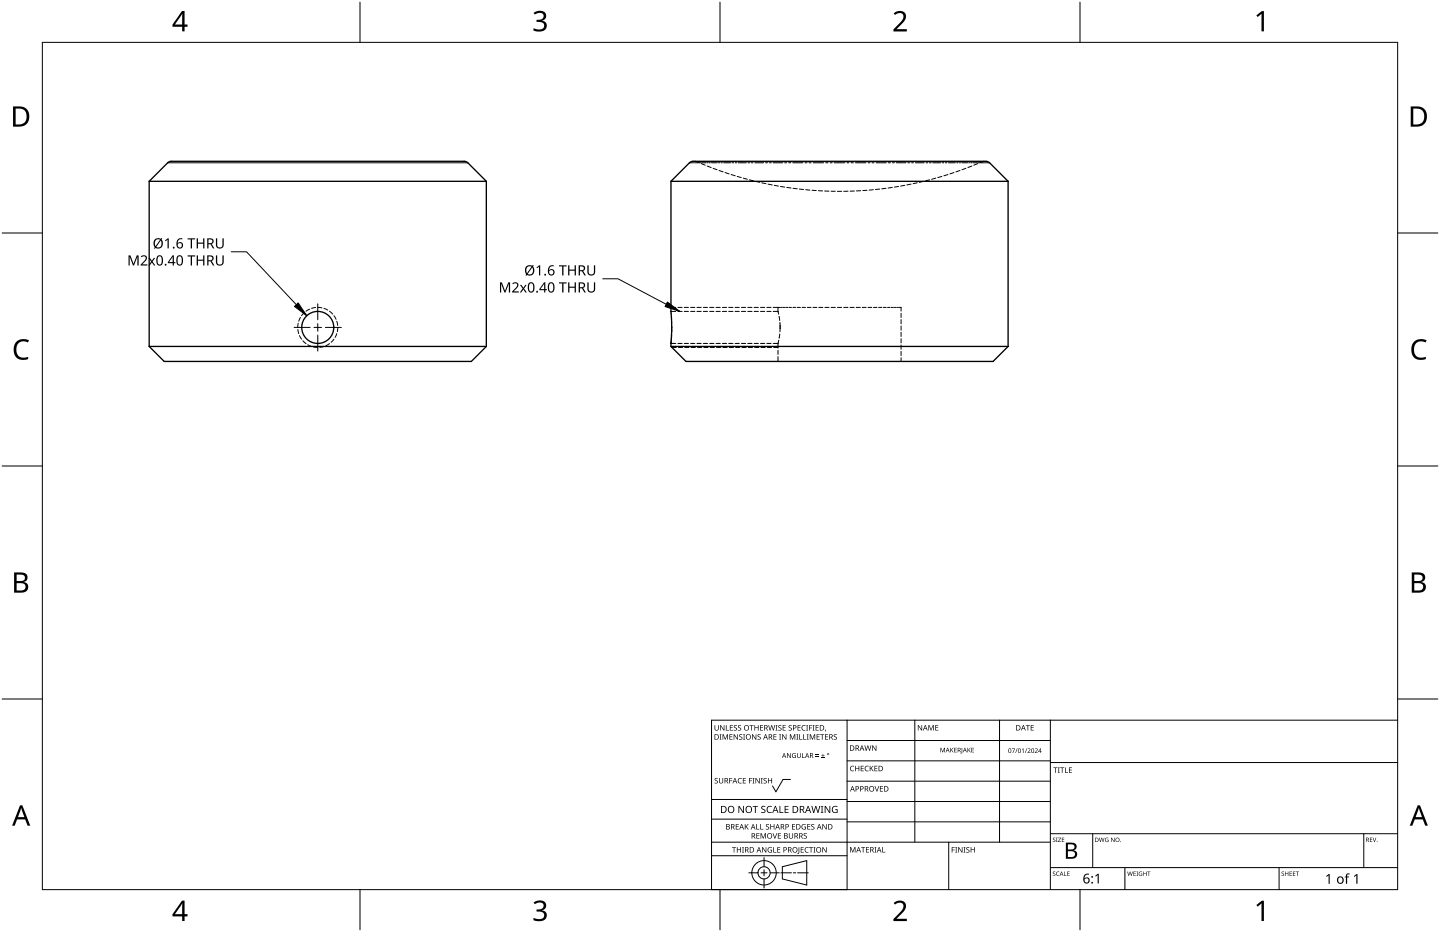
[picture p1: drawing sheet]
<svg xmlns="http://www.w3.org/2000/svg" width="432mm" height="279mm" viewBox="0 0 432 279" stroke-linecap="round" stroke-linejoin="round" font-family="sans-serif">
<g fill="none" stroke="#000" stroke-width=".4">
<path d="M44.7 54.4l5.6-5.6 1.1-.4h87.8l1.1 .4 5.5 5.6M44.7 54.4v49.5M44.7 54.4h101.1M145.8 54.4v49.5M201.2 54.4l5.6-5.6 1-.4h87.9l1 .4 5.6 5.6M201.2 54.4h101.1M201.2 54.4v39M302.3 54.4v49.5M201.2 93.4l.2 7.3M44.7 103.9l4.5 4.5h92.1l4.5-4.5M44.7 103.9h101.1M201.2 103h.1"/>
<path d="M201.2 103.9l4.5 4.5h92.1l4.5-4.5M201.2 103.9h101.1M201.2 103v.9M201.4 100.7l-.2 2.3M201.4 100.7h.1"/>
<circle cx="95.3" cy="98.2" r="4.8"/>
</g>
<g fill="none" stroke="#000" stroke-width=".3">
<path d="M50.3 48.8h90M206.8 48.8h.8M207.7 48.8h.2M208 48.8h.2M208.3 48.8h1M209.5 48.8h.2M209.9 48.8h.3M210.4 48.8h1.4M212.1 48.8h.3M212.7 48.8h.3M213.3 48.8h1.8M215.4 48.8h.4"/>
<path d="M216.2 48.8h.4M217 48.8h2.1M219.5 48.8h.5M220.4 48.8h.5M221.4 48.8h2.4M224.3 48.8h.5M225.3 48.8h.5M226.3 48.8h2.7M229.6 48.8h.5M230.7 48.8h.6M231.8 48.8h2.9M235.3 48.8h.6"/>
<path d="M236.5 48.8h.6M237.7 48.8h3M241.4 48.8h.6M242.6 48.8h.6M243.8 48.8h3.2M247.6 48.8h.7M248.9 48.8h.6M250.2 48.8h3.1M254 48.8h.6M255.2 48.8h.7M256.5 48.8h3.1M260.3 48.8h.6"/>
<path d="M261.5 48.8h.6M262.7 48.8h3.1M266.4 48.8h.6M267.6 48.8h.6M268.8 48.8h2.9M272.2 48.8h.6M273.4 48.8h.5M274.5 48.8h2.6M277.7 48.8h.5M278.7 48.8h.5M279.7 48.8h2.4M282.6 48.8h.4"/>
<path d="M283.5 48.8h.4M284.4 48.8h2.1M286.9 48.8h.4M287.7 48.8h.3M288.4 48.8h1.8M290.5 48.8h.3M291.1 48.8h.3M291.7 48.8h1.4M293.3 48.8h.3M293.8 48.8h.2M294.2 48.8h1M295.3 48.8h.2"/>
<path d="M295.6 48.8h.2M295.9 48.8h.8"/>
</g>
<g fill="none" stroke="#000" stroke-width=".3">
<path d="M89.3 98.8l.3 1.2M89.4 96.9l-.1 1.3M90.1 95.2l-.5 1.1M91.3 93.7l-.9 .9M92.8 92.7l-1 .6M94.7 92.2l-1.3 .3M95.3 92.2l1.2 .1M97.1 92.5l1.2 .5M98.8 93.3l.9 .8M100.1 94.6l.7 1.1M101 96.3l.3 1.2M101.3 98.2l-.1 1.2"/>
<path d="M89.8 100.6l.6 1.1M90.8 102.2l1 .8M92.3 103.4l1.1 .5M94 104l1.3 .2M97.1 103.9l-1.2 .2M98.8 103l-1.1 .6M100.1 101.7l-.8 .9M101 100l-.5 1.2"/>
</g>
<g fill="none" stroke="#000" stroke-width=".3">
<path d="M208.4 48.4l1.3 .4M210.3 49l1.2 .5M212.1 49.8l1.1 .4M213.8 50.5l1.2 .4M215.6 51.1l1.2 .4M217.4 51.7l1.2 .4M219.2 52.3l1.3 .4M221.1 52.9l1.2 .3M222.9 53.4l1.2 .3M224.7 53.9l1.3 .3M226.6 54.4l1.2 .3M228.4 54.8l1.3 .3"/>
<path d="M230.3 55.2l1.2 .2M232.2 55.6l1.2 .2M234 55.9l1.3 .2M235.9 56.2l1.3 .2M237.8 56.4l1.3 .2M239.7 56.7l1.3 .1M241.6 56.9l1.3 .1M243.5 57l1.3 .1M245.4 57.2h1.3M247.3 57.3h1.3M249.2 57.3h1.3M252.4 57.4h-1.3"/>
<path d="M254.3 57.3h-1.3M256.2 57.3h-1.3M258.1 57.2h-1.3M260 57l-1.3 .1M261.9 56.9l-1.3 .1M263.8 56.7l-1.3 .1M265.7 56.4l-1.3 .2M267.6 56.2l-1.3 .2M269.4 55.9l-1.2 .2M271.3 55.6l-1.2 .2M273.2 55.2l-1.3 .2M275.1 54.8l-1.3 .3"/>
<path d="M276.9 54.4l-1.2 .3M278.8 53.9l-1.3 .3M280.6 53.4l-1.2 .3M282.4 52.9l-1.2 .3M284.2 52.3l-1.2 .4M286.1 51.7l-1.2 .4M287.9 51.1l-1.2 .4M289.6 50.5l-1.1 .4M291.4 49.8l-1.2 .4M293.2 49l-1.2 .5M295.1 48.4l-1.3 .4M201.2 93.4h1.4"/>
<path d="M201.4 97.9v1.3M203.3 93.4h1.2M205.2 93.4h1.3M207.1 93.4h1.3M209 93.4h1.3M210.9 93.4h1.3M212.8 93.4h1.3M214.7 93.4h1.3M216.6 93.4h1.3M218.5 93.4h1.3M220.4 93.4h1.3M222.3 93.4h1.3"/>
<path d="M224.2 93.4h1.3M226.1 93.4h1.3M228 93.4h1.3M229.9 93.4h1.3M231.9 93.4h1.4l.2 .8M233.5 92.2h-.2v1.2M233.6 94.8l.2 1.3M233.6 92.2h.3M233.9 96.7v2.8M234.1 92.2h.4M234.8 92.2h.5M235.6 92.2h.6"/>
<path d="M236.6 92.2h.7M237.8 92.2h.8M239.1 92.2h.9M240.5 92.2h1.1M242.1 92.2h1.1M243.8 92.2h1.1M245.5 92.2h1.2M247.3 92.2h1.3M249.2 92.2h1.3M251.1 92.2h1.3M253 92.2h1.3M254.9 92.2h1.2"/>
<path d="M256.8 92.2h1.2M258.6 92.2h1.1M260.3 92.2h1.1M261.9 92.2h1.1M263.5 92.2h.9M264.9 92.2h.8M266.1 92.2h.8M267.2 92.2h.7M268.2 92.2h.5M269 92.2h.4M269.6 92.2h.2M270 92.2h.2v1.1"/>
<path d="M270.2 93.9v1.3M270.2 95.8v1.3M270.2 97.7v1.3M270.2 99.6v1.3M201.3 102.2l-.1 .8h1.4M201.4 100.7l-.1 .8M203.3 103h1.3M205.2 103h1.3M207.1 103h1.3M209 103h1.3M210.9 103h1.3M212.8 103h1.3"/>
<path d="M214.7 103h1.3M216.6 103h1.3M218.5 103h1.3M220.4 103h1.3M222.3 103h1.3M224.2 103h1.3M226.1 103h1.3M228 103h1.3M230 103h1.2M231.9 103h1.4M233.3 102.9v1.5M233.3 105v1.3"/>
<path d="M233.3 106.9v1.5M233.5 102.2l-.2 .8M233.5 102v.2M233.8 100.1l-.2 1.3M270.2 101.5v1.3M270.2 103.4v1.3M270.2 105.3v1.3M270.2 107.2v1.2"/>
</g>
<g fill="none" stroke="#000" stroke-width=".3">
<path d="M209 48.5h.3M209.3 48.5h.2M209.6 48.5h.3M210 48.5h.3M210.5 48.5h.3M211 48.5h.4M211.6 48.5h.5M212.3 48.5h.5M213.1 48.5h.6M213.9 48.5h.7M214.9 48.5h.6M215.9 48.5h.7"/>
<path d="M216.9 48.5h.8M218.1 48.5h.8M219.3 48.5h.8M220.6 48.5h.9M221.9 48.5h.9M223.3 48.5h1M224.8 48.5h.9M226.3 48.5h1M227.8 48.5h1.1M229.4 48.5h1.1M231.1 48.5h1.1M232.7 48.5h1.2"/>
<path d="M234.5 48.5h1.1M236.2 48.5h1.2M238 48.5h1.2M239.8 48.5h1.3M241.7 48.5h1.2M243.5 48.5h1.3M245.4 48.5h1.3M247.3 48.5h1.3M249.2 48.5h1.3M251.1 48.5h1.3M253 48.5h1.3M254.9 48.5h1.3"/>
<path d="M256.8 48.5h1.3M258.7 48.5h1.2M260.6 48.5h1.2M262.4 48.5h1.2M264.3 48.5h1.2M266.1 48.5h1.2M267.8 48.5h1.2M269.6 48.5h1.1M271.3 48.5h1.1M273 48.5h1.1M274.6 48.5h1.1M276.2 48.5h1"/>
<path d="M277.7 48.5h1M279.2 48.5h1M280.7 48.5h.9M282 48.5h.9M283.3 48.5h.9M284.6 48.5h.8M285.8 48.5h.7M286.9 48.5h.7M288 48.5h.6M288.9 48.5h.6M289.8 48.5h.6M290.7 48.5h.5"/>
<path d="M291.4 48.5h.5M292.1 48.5h.4M292.7 48.5h.3M293.2 48.5h.3M293.6 48.5h.3M294 48.5h.1M294.2 48.5h.3"/>
</g>
<g fill="none" stroke="#000" stroke-width=".3">
<path d="M201.2 92.2h1.4M203.3 92.2h1.2M205.2 92.2h1.2M207.1 92.2h1.3M209 92.2h1.3M210.9 92.2h1.3M212.8 92.2h1.3M214.7 92.2h1.3M216.6 92.2h1.3M218.5 92.2h1.3M220.4 92.2h1.3M222.3 92.2h1.3"/>
<path d="M224.2 92.2h1.3M226.1 92.2h1.3M228 92.2h1.3M229.9 92.2h1.3M231.8 92.2h1.5M201.5 104.2h1.3M203.4 104.2h1.3M205.3 104.2h1.3M207.2 104.2h1.3M209.1 104.2h1.3M211.1 104.2h1.2M213 104.2h1.2"/>
<path d="M214.9 104.2h1.2M216.8 104.2h1.2M218.7 104.2h1.2M220.6 104.2h1.2M222.5 104.2h1.3M224.4 104.2h1.3M226.3 104.2h1.3M228.2 104.2h1.3M230.1 104.2h1.3M232 104.2h1.3"/>
</g>
<path d="M201 92.2h.2M201.5 104.2h.1" fill="none" stroke="#000" stroke-width=".3"/>
<path d="M12.7 12.7h406.4v254h-406.4z" fill="none" stroke="#000" stroke-width=".3"/>
<path d="M107.9 .6v12.1M215.9 .6v12.1M323.8 .6v12.1M.6 69.9h12.1M419.1 69.9h12.1M.6 139.7h12.1M419.1 139.7h12.1M.6 209.6h12.1M419.1 209.6h12.1M107.9 266.7v12.1M215.9 266.7v12.1M323.8 266.7v12.1" fill="none" stroke="#000" stroke-width=".3"/>
<g fill="#000">
<path d="M160 3.9a2.36 2.36 0 0 1 3.7 .5 1.49 1.49 0 0 1-1.2 1.8 1.62 1.62 0 0 1 1.5 1.8 1.62 1.62 0 0 1-1.8 1.4l-2.2-.3v-.7a2.16 2.16 0 0 0 3.2-.5 1.23 1.23 0 0 0-1.7-1.3h-.6v-.7a1.55 1.55 0 0 0 2.1-1.1 1.51 1.51 0 0 0-2.6-.4zM268 4a2.07 2.07 0 0 1 2.1-.8 2.07 2.07 0 0 1 1.6 1.7 4 4 0 0 1-1.6 2.6l-1.2 1.2h3v.7h-4v-.6l1.6-1.6a2.6 2.6 0 0 0 1.2-2.9 1.64 1.64 0 0 0-2.3 .2zM376.7 4.6l1.7-1.3h.6v6.1h-.7v-5.3l-1.2 1zM4.9 102.5a3.4 3.4 0 0 1 3.8-.5l-.3 .7a2.3 2.3 0 0 0-2.7 .1 2.3 2.3 0 0 0-.8 2.5 2.15 2.15 0 0 0 3.2 1.8l.4-.1v.7a3 3 0 0 1-3.5-.4 3 3 0 0 1-.8-3.4zM424 102.5a3.4 3.4 0 0 1 3.8-.5l-.3 .7a2.3 2.3 0 0 0-2.7 .1 2.3 2.3 0 0 0-.8 2.5 2.15 2.15 0 0 0 3.2 1.8l.4-.1v.7a3 3 0 0 1-3.5-.4 3 3 0 0 1-.8-3.4zM160 270.6a2.36 2.36 0 0 1 3.7 .5 1.49 1.49 0 0 1-1.2 1.8 1.62 1.62 0 0 1 1.5 1.8 1.62 1.62 0 0 1-1.8 1.4l-2.2-.3v-.7a2.16 2.16 0 0 0 3.2-.5 1.23 1.23 0 0 0-1.7-1.3h-.6v-.7a1.55 1.55 0 0 0 2.1-1.1 1.51 1.51 0 0 0-2.6-.4zM268 270.7a2.07 2.07 0 0 1 2.1-.8 2.07 2.07 0 0 1 1.6 1.7 4 4 0 0 1-1.6 2.6l-1.2 1.2h3v.7h-4v-.6l1.6-1.6a2.6 2.6 0 0 0 1.2-2.9 1.64 1.64 0 0 0-2.3 .2zM376.7 271.3l1.7-1.3h.6v6.1h-.7v-5.3l-1.2 1z"/>
<path d="M54.6 3.3h.8v4.1h.8v.6h-.8v1.4h-.8v-1.4h-2.9v-.6zM54.6 4.1l-2.2 3.3h2.2z"/>
<path d="M3.9 31.9h1.9a3 3 0 0 1 3 3.1 3 3 0 0 1-3.2 3h-1.7zM4.7 32.6v4.7h.8a2.39 2.39 0 0 0 2.5-2.1 2.39 2.39 0 0 0-2-2.6z"/>
<path d="M423 31.9h1.9a3 3 0 0 1 3 3.1 3 3 0 0 1-3.2 3h-1.7zM423.8 32.6v4.7h.8a2.39 2.39 0 0 0 2.5-2.1 2.39 2.39 0 0 0-2-2.6z"/>
<path d="M4.2 171.6h1.8a1.71 1.71 0 0 1 2.2 1.8 1.39 1.39 0 0 1-1.1 1.1 1.64 1.64 0 0 1 1.3 2 1.64 1.64 0 0 1-2 1.2h-2.2zM5 174.8v2.2h1.2a1.15 1.15 0 0 0 1.5-1.1 1.15 1.15 0 0 0-1.5-1.1zM5 172.3v1.9h1.1a1.04 1.04 0 0 0 1.4-1.1 1.04 1.04 0 0 0-1.5-.8z"/>
<path d="M423.3 171.6h1.8a1.71 1.71 0 0 1 2.2 1.8 1.39 1.39 0 0 1-1.1 1.1 1.64 1.64 0 0 1 1.3 2 1.64 1.64 0 0 1-2 1.2h-2.2zM424.1 174.8v2.2h1.2a1.15 1.15 0 0 0 1.5-1.1 1.15 1.15 0 0 0-1.5-1.1zM424.1 172.3v1.9h1.1a1.04 1.04 0 0 0 1.4-1.1 1.04 1.04 0 0 0-1.5-.8z"/>
<path d="M6 241.4h.7l2.4 6.1h-.8l-.8-1.9h-2.4l-.7 1.9h-.8zM6.3 242.2l-.9 2.8h1.9z"/>
<path d="M425.1 241.4h.7l2.4 6.1h-.8l-.8-1.9h-2.4l-.7 1.9h-.8zM425.4 242.2l-.9 2.8h1.9z"/>
<path d="M54.6 270h.8v4.1h.8v.6h-.8v1.4h-.8v-1.4h-2.9v-.6zM54.6 270.8l-2.2 3.3h2.2z"/>
</g>
<g fill="none" stroke="#000" stroke-width=".3">
<path d="M254 215.9v50.8h-40.6v-50.8h205.7M274.3 215.9v36.6M299.7 215.9v36.6M315 215.9v50.8M213.4 239.7h40.6M237 233.7h-2.2l-2.1 3.7-1.1-1.8M254 222h61M254 228.1h61M254 234.2h61M315 228.6h104.1M213.4 256.5h40.6M213.4 252.5h101.6"/>
<path d="M213.4 245.6h40.6M229.1 257.1v2.7M234.6 259.8l7.3-1.8v7.3l-7.3-1.8zM254 240.3h61M254 246.4h61M284.5 252.5v14.2M315 249.9h104.1M327.7 249.9v10.2M408.9 249.9v10.2M224.5 261.7h2.8M228.2 261.7h1.8M229.1 260.7v1.9"/>
<path d="M229.1 263.5v2.7M230.9 261.7h2.8M234.1 261.7h3.2M237.9 261.7h.7M239.2 261.7h3.2M315 260.1h104.1M337.3 260.1v6.6M383.5 260.1v6.6"/>
<circle cx="229.1" cy="261.7" r="1.83"/>
<circle cx="229.1" cy="261.7" r="3.7"/>
</g>
<g fill="#000">
<path d="M214.3 217.4h.2v1a.42 .42 0 0 0 .4 .5 .42 .42 0 0 0 .4-.5v-1h.2v1a.62 .62 0 0 1-.6 .6 .62 .62 0 0 1-.6-.6zM215.9 217.4h.3l.8 1.3v-1.3h.2v1.6h-.2l-.9-1.3v1.3h-.2zM217.7 217.4h.2v1.4h.7v.2h-.9zM218.9 217.4h.9v.2h-.7v.5h.6v.1h-.6v.6h.7v.2h-.9zM220.1 217.5l.6-.1 .3 .1-.1 .1a.38 .38 0 0 0-.5-.1 .38 .38 0 0 0-.1 .5 .38 .38 0 0 0 .4 .2 .53 .53 0 0 1 .2 .8 .53 .53 0 0 1-.8 0v-.2a.41 .41 0 0 0 .6 .1 .41 .41 0 0 0 .1-.6 .41 .41 0 0 0-.5-.1zM221.4 217.5l.5-.1 .3 .1v.1a.38 .38 0 0 0-.5-.1 .38 .38 0 0 0-.2 .5 .38 .38 0 0 0 .5 .2 .53 .53 0 0 1 .1 .8 .53 .53 0 0 1-.8 0l.1-.2a.41 .41 0 0 0 .5 .1 .41 .41 0 0 0 .1-.6 .41 .41 0 0 0-.5-.1zM224.8 217.4h1.2v.2h-.5v1.4h-.2v-1.4h-.5zM226.2 217.4h.2v.7h.9v-.7h.2v1.6h-.2v-.7h-.9v.7h-.2zM227.9 217.4h.9v.2h-.7v.5h.7v.1h-.7v.6h.7v.2h-.9zM230.4 217.4h.2l.3 1.4 .4-1.4h.2l.4 1.4 .3-1.4h.2l-.4 1.6h-.2l-.4-1.4-.4 1.4h-.2zM232.6 217.4h.5l-.2 .2v1.2l.2 .2h-.5l.1-.2v-1.2zM233.4 217.5l.6-.1 .3 .1v.1a.38 .38 0 0 0-.5-.1 .38 .38 0 0 0-.2 .5 .38 .38 0 0 0 .5 .2 .53 .53 0 0 1 .1 .8 .53 .53 0 0 1-.8 0l.1-.2a.41 .41 0 0 0 .5 .1 .41 .41 0 0 0 .1-.6 .41 .41 0 0 0-.5-.1z"/>
<path d="M234.7 217.4h.9v.2h-.7v.5h.7v.1h-.7v.6h.7v.2h-.9zM236.5 217.5l.6-.1 .3 .1v.1a.38 .38 0 0 0-.5-.1 .38 .38 0 0 0-.2 .5 .38 .38 0 0 0 .5 .2 .53 .53 0 0 1 .1 .8 .53 .53 0 0 1-.8 0l.1-.2a.41 .41 0 0 0 .5 .1 .41 .41 0 0 0 .1-.6 .41 .41 0 0 0-.5-.1zM239.2 217.4h.9v.2h-.7v.5h.6v.1h-.6v.6h.7v.2h-.9zM240.5 217.6l.6-.2 .5 .1-.1 .1a.65 .65 0 0 0-1 .6 .65 .65 0 0 0 1 .6 .77 .77 0 0 1-1.1-.1 .77 .77 0 0 1 .1-1.1zM241.7 217.4h.6l-.2 .2v1.2l.2 .2h-.6l.2-.2v-1.2zM242.6 217.4h.9v.2h-.7v.5h.7v.2h-.7v.7h-.2zM243.7 217.4h.6l-.2 .2v1.2l.2 .2h-.6l.2-.2v-1.2zM244.6 217.4h.9v.2h-.7v.5h.6v.1h-.6v.6h.7v.2h-.9zM247.5 218.7l.2 .1-.3 .5zM275.2 217.4h.3l.8 1.3v-1.3h.2v1.6h-.2l-.9-1.4v1.4h-.2zM278.4 217.4h.3l.5 1.3 .5-1.3h.3v1.6h-.2v-1.4l-.7 1.4-.5-1.4v1.4h-.2zM280.5 217.4h.9v.1h-.7v.6h.6v.1h-.6v.6h.7v.2h-.9z"/>
<path d="M307.6 217.4h1.2v.1h-.5v1.5h-.2v-1.5h-.5zM309.1 217.4h.9v.1h-.7v.6h.6v.1h-.6v.6h.7v.2h-.9zM214.4 233.4l.5-.2 .3 .1v.2a.38 .38 0 0 0-.5-.2 .38 .38 0 0 0-.2 .5 .38 .38 0 0 0 .5 .2 .53 .53 0 0 1 .2 .8 .53 .53 0 0 1-.8 0v-.2a.41 .41 0 0 0 .5 .1 .41 .41 0 0 0 .1-.5 .41 .41 0 0 0-.5-.2zM215.8 220.1h.6l-.2 .2v1.3l.2 .1h-.6l.2-.1v-1.3zM215.6 233.2h.2v1.1a.42 .42 0 0 0 .4 .4 .42 .42 0 0 0 .4-.4v-1.1h.2v1.1a.62 .62 0 0 1-.6 .6 .62 .62 0 0 1-.6-.6zM216.7 220.1h.3l.5 1.3 .5-1.3h.3v1.6h-.2v-1.4l-.7 1.4-.5-1.4v1.4h-.2zM218.7 233.2h.9v.2h-.7v.6h.6v.2h-.6v.7h-.2zM218.7 220.1h.9v.2h-.7v.5h.7v.2h-.7v.6h.7v.1h-.9zM220 220.1h.2l.9 1.4v-1.4h.2v1.6h-.3l-.8-1.3v1.3h-.2zM221.4 233.4l.6-.2 .5 .1-.1 .2a.65 .65 0 0 0-1 .6 .65 .65 0 0 0 1 .5 .77 .77 0 0 1-1.1-.1 .77 .77 0 0 1 .1-1.1zM221.7 220.3l.6-.2 .3 .1-.1 .2a.38 .38 0 0 0-.5-.2 .38 .38 0 0 0-.1 .5 .38 .38 0 0 0 .5 .2 .53 .53 0 0 1 .1 .8 .53 .53 0 0 1-.8 0v-.2a.41 .41 0 0 0 .6 .1 .41 .41 0 0 0 .1-.5 .41 .41 0 0 0-.5-.2zM222.8 220.1h.6l-.2 .2v1.3l.2 .1h-.6l.2-.1v-1.3z"/>
<path d="M222.7 233.2h.9v.2h-.7v.5h.7v.2h-.7v.6h.7v.2h-.9zM224.6 233.2h.9v.2h-.7v.6h.7v.2h-.7v.7h-.2zM225.6 233.2h.6l-.2 .2v1.3l.2 .2h-.6l.2-.2v-1.3zM225.5 220.1h.2l.9 1.4v-1.4h.2v1.6h-.3l-.8-1.3v1.3h-.2zM226.5 233.2h.3l.8 1.4v-1.4h.2v1.7h-.2l-.9-1.4v1.4h-.2zM227.2 220.3l.6-.2 .3 .1-.1 .2a.38 .38 0 0 0-.5-.2 .38 .38 0 0 0-.1 .5 .38 .38 0 0 0 .5 .2 .53 .53 0 0 1 .1 .8 .53 .53 0 0 1-.8 0v-.2a.41 .41 0 0 0 .6 .1 .41 .41 0 0 0 .1-.5 .41 .41 0 0 0-.5-.2zM228.1 233.2h.6l-.2 .2v1.3l.2 .2h-.6l.2-.2v-1.3zM229 233.4l.6-.2 .3 .1-.1 .2a.38 .38 0 0 0-.5-.2 .38 .38 0 0 0-.1 .5 .38 .38 0 0 0 .5 .2 .53 .53 0 0 1 .1 .8 .53 .53 0 0 1-.8 0v-.2a.41 .41 0 0 0 .6 .1 .41 .41 0 0 0 .1-.5 .41 .41 0 0 0-.5-.2zM230.3 233.2h.2v.7h.8v-.7h.2v1.7h-.2v-.8h-.8v.8h-.2zM231.9 220.1h.9v.2h-.7v.5h.7v.2h-.7v.6h.7v.1h-.9zM233.6 220.1h.6l-.2 .2v1.3l.2 .1h-.6l.2-.1v-1.3zM234.5 220.1h.3l.8 1.4v-1.4h.2v1.6h-.2l-.9-1.3v1.3h-.2z"/>
<path d="M236 225.8h.2l.8 1.2v-1.2h.1v1.4h-.2l-.8-1.2 .1 1.2h-.2zM236.9 220.1h.3l.5 1.3 .5-1.3h.3v1.6h-.2v-1.4l-.7 1.4-.6-1.4v1.4h-.1zM237.7 226l.5-.2h.5l-.2 .2a.6 .6 0 0 0-.8 .5 .6 .6 0 0 0 .8 .6v-.5l-.3-.1h.5v.7a.8 .8 0 0 1-1.1-.2 .8 .8 0 0 1 .1-1zM238.8 220.1h.6l-.2 .2v1.3l.2 .1h-.6l.2-.1v-1.3zM239.7 220.1h.2v1.5h.7v.1h-.9zM239 225.8h.2v.9a.38 .38 0 0 0 .4 .4 .38 .38 0 0 0 .3-.4v-.9h.2v.9a.56 .56 0 0 1-.5 .5 .56 .56 0 0 1-.6-.5zM240.5 225.8h.2v1.3h.6v.1h-.8zM240.9 220.1h.2v1.5h.7v.1h-.9zM241.9 220.1h.6l-.2 .2v1.3l.2 .1h-.6l.2-.1v-1.3zM242.8 220.1h.3l.5 1.3 .5-1.3h.3v1.6h-.2l.1-1.4-.8 1.4-.5-1.4v1.4h-.2zM244.6 226.6l.9 .2zM244.6 226.2l.9 .2z"/>
<path d="M244.9 220.1h.9v.2h-.7v.5h.6v.2h-.6v.6h.7v.1h-.9zM246.3 227.1l1 .1zM245.9 220.1h1.3v.2h-.5v1.4h-.3v-1.4h-.5zM246.7 226l.1 .4h.5l-.5 .2v.4l-.1-.4h-.4l.4-.2zM247.4 220.1h.9v.2h-.7v.5h.7v.2h-.7v.6h.7v.1h-.9zM250.1 220.3l.5-.2 .4 .1-.1 .2a.38 .38 0 0 0-.5-.2 .38 .38 0 0 0-.2 .5 .38 .38 0 0 0 .5 .2 .53 .53 0 0 1 .2 .8 .53 .53 0 0 1-.8 0v-.2a.41 .41 0 0 0 .5 .1 .41 .41 0 0 0 .1-.5 .41 .41 0 0 0-.5-.2zM255.1 229.8l.6-.2 .4 .1-.1 .1a.65 .65 0 0 0-.9 .6 .65 .65 0 0 0 1 .6 .77 .77 0 0 1-1.1-.1 .77 .77 0 0 1 .1-1.1zM256.4 229.6h.2v.7h.9v-.7h.2v1.6h-.2v-.8h-.9v.8h-.2zM258.1 229.6h.9v.2h-.7v.5h.7v.1h-.7v.6h.7v.2h-.9zM259.5 229.8l.6-.2 .4 .1-.1 .1a.65 .65 0 0 0-.9 .6 .65 .65 0 0 0 .9 .6 .77 .77 0 0 1-1.1-.1 .77 .77 0 0 1 .2-1.1zM259.2 223.5h.2l.4 1.3 .3-1.3h.2l.4 1.3 .4-1.3h.2l-.5 1.6h-.2l-.4-1.4-.3 1.4h-.3zM260.8 229.6h.2v.8l.7-.8h.3l-.7 .7 .7 .9h-.3l-.5-.8-.2 .8h-.2z"/>
<path d="M262.3 235.7h.2l.4 1.4 .5-1.4h.2l-.5 1.6h-.3zM261.5 223.5h.3l.8 1.3v-1.3h.2v1.6h-.2l-.9-1.4v1.4h-.2zM262.2 229.6h.9v.2h-.7v.5h.7v.1h-.7v.6h.7v.2h-.9zM263.9 235.7h.9v.2h-.7v.5h.6v.1h-.6v.6h.7v.2h-.9zM282 224.2h.3l.4 1.1 .4-1.1h.3v1.3h-.2v-1.1l-.6 1.1-.4-1.1v1.1h-.2zM285 224.2h.1v.7l.8-.7-.5 .6 .5 .7-.6-.6-.2 .6h-.1zM286.1 224.2h.8l-.6 .1v.5h.6l-.6 .1v.5l.6 .1h-.8zM288.4 224.2h.1v1.4l-.4 .3-.1-.2 .4-.1zM290.1 224.2h.2v.7l.8-.7-.6 .6 .6 .7-.7-.6-.1 .6h-.2zM291.3 224.2h.8l-.6 .1v.5h.5l-.5 .1v.5l.6 .1h-.8zM303.4 224.4h.9l-.5 1.3h-.2l.6-1.2zM305 224.4h.1l-.7 1.3z"/>
<path d="M306.4 224.7l.5-.3v1.3h-.2v-1.2zM307.8 224.4h.2l-.7 1.3zM308.1 224.5a.49 .49 0 0 1 .8 .1 .49 .49 0 0 1-.3 .7l-.3 .3 .7 .1h-.9l.4-.5a.37 .37 0 0 0 .3-.5 .37 .37 0 0 0-.6-.1zM310.3 224.5a.49 .49 0 0 1 .8 .1 .49 .49 0 0 1-.3 .7l-.3 .3 .7 .1h-.9l.3-.5a.37 .37 0 0 0 .4-.5 .37 .37 0 0 0-.6-.1zM315.9 230.1h1.2v.1h-.5v1.5h-.2v-1.5h-.5zM317.2 230.1h.6l-.2 .1v1.3l.2 .2h-.6l.2-.2v-1.3zM317.9 230.1h1.2v.1h-.5v1.5h-.2v-1.5h-.5zM319.4 230.1h.2v1.4h.7v.2h-.9zM320.5 230.1h.9v.1h-.7v.6h.7v.1h-.7v.6h.7v.2h-.9zM219.5 254h1.2v.1h-.5v1.5h-.2v-1.5h-.5zM220.6 247.1h.9v.1h-.7v.5h.7v.2h-.7v.6h.7v.2h-.9zM221 254h.2v.6h.8v-.6h.2v1.6h-.2v-.8h-.8v.8h-.2z"/>
<path d="M221.4 241.6h.3l1.1 1.8v-1.8h.3v2.1h-.3l-1.1-1.7v1.7h-.3zM222.5 254h.6l-.2 .1v1.3l.2 .2h-.6l.2-.2v-1.3zM223.3 247.1h.2v.8l.8-.8h.2l-.6 .7 .6 .9h-.2l-.6-.8-.2 .8h-.2zM225.7 241.6h1.6v.2h-.7v1.9h-.2v-1.9h-.7zM226.8 247.1h.2v1.4h.7v.2h-.9zM226.8 249.8h.9v.2h-.7v.5h.7v.1h-.7v.6h.7v.2h-.9zM228 247.1h.2v1.4h.7v.2h-.9zM228.1 249.8h.3l.5 1.3 .5-1.3h.3v1.6h-.2v-1.4l-.7 1.4-.6-1.4 .1 1.4h-.2zM228.4 241.8l.4-.2 .7 .1-.2 .2a.44 .44 0 0 0-.8 .1 .44 .44 0 0 0 .6 .6 .66 .66 0 0 1 .4 .9 .66 .66 0 0 1-1 .2l-.3-.1v-.2l.3 .1a.47 .47 0 0 0 .8-.3 .47 .47 0 0 0-.6-.5l-.4-.4zM228.5 254h.3l.8 1.3v-1.3h.2v1.6h-.2l-.9-1.4v1.4h-.2zM229.7 247.2l.6-.2 .3 .1v.2a.38 .38 0 0 0-.5-.1 .38 .38 0 0 0-.2 .4 .38 .38 0 0 0 .5 .2 .53 .53 0 0 1 .1 .8 .53 .53 0 0 1-.8 .1v-.2a.41 .41 0 0 0 .6 0 .41 .41 0 0 0 .1-.5 .41 .41 0 0 0-.5-.2zM230.1 241.9l.8-.3 .6 .1-.1 .2a.84 .84 0 0 0-1.3 .8 .84 .84 0 0 0 1.3 .7v.3a1.1 1.1 0 0 1-1.4-.4 1.1 1.1 0 0 1 .1-1.4z"/>
<path d="M230.4 254.2l.7-.3 .4 .1-.1 .2a.67 .67 0 0 0-1 .5 .67 .67 0 0 0 .9 .7v-.5h-.4v-.2h.6v.8a.88 .88 0 0 1-1.2-.2 .88 .88 0 0 1 .1-1.1zM231.7 249.8h.2l.5 1.4 .4-1.4h.2l-.5 1.6h-.2zM231.9 254h.2v1.4h.7v.2h-.9zM231 247.1h.2v.6h.8v-.6h.2v1.6h-.2v-.8h-.8v.8h-.2zM233.7 241.6h.3v1.9h.9v.2h-1.2zM233.1 254h.9v.1h-.7v.5h.6v.2h-.6v.6h.7v.2h-.9zM233.3 249.8h.9v.2h-.7v.5h.6v.1h-.6v.6h.7v.2h-.9zM235.3 241.6h1.2v.2h-1v.7h.9v.2h-.9v.8h1v.2h-1.2zM236.6 249.8h.2v1a.42 .42 0 0 0 .4 .4 .42 .42 0 0 0 .4-.4v-1h.2v1a.62 .62 0 0 1-.6 .6 .62 .62 0 0 1-.6-.6zM237.5 247.1h.9v.1h-.7v.5h.7v.2h-.7v.6h.7v.2h-.9zM239.5 254h.2v1.7l-.5 .3-.1-.2 .4-.2zM240.1 254h.9v.1h-.7v.5h.7v.2h-.7v.6h.7v.2h-.9z"/>
<path d="M240.5 247.3l.8-.3 .3 .1v.2a.67 .67 0 0 0-1.1 .5 .67 .67 0 0 0 1 .7v-.5h-.4v-.2h.6v.8a.88 .88 0 0 1-1.2-.2 .88 .88 0 0 1 0-1.1zM241.1 249.9l.5-.1h.3v.2a.38 .38 0 0 0-.5-.1 .38 .38 0 0 0-.2 .5 .38 .38 0 0 0 .5 .2 .53 .53 0 0 1 .2 .8 .53 .53 0 0 1-.9 0l.1-.2a.41 .41 0 0 0 .5 .1 .41 .41 0 0 0 .1-.6 .41 .41 0 0 0-.5-.1zM241.5 254.2l.6-.3 .4 .1-.1 .2a.65 .65 0 0 0-.9 .6 .65 .65 0 0 0 .9 .6 .77 .77 0 0 1-1.1-.1 .77 .77 0 0 1 .2-1.1zM242.1 247.1h.9v.1h-.7v.5h.6v.2h-.6v.6h.7v.2h-.9zM242.6 254h1.2v.1h-.5v1.5h-.2v-1.5h-.5zM243.3 247.2l.6-.2 .3 .1-.1 .2a.38 .38 0 0 0-.5-.1 .38 .38 0 0 0-.1 .4 .38 .38 0 0 0 .5 .2 .53 .53 0 0 1 .1 .8 .53 .53 0 0 1-.8 .1v-.2a.41 .41 0 0 0 .6 0 .41 .41 0 0 0 .1-.5 .41 .41 0 0 0-.5-.2zM243.9 254h.6l-.2 .1v1.3l.2 .2h-.6l.2-.2v-1.3zM243.3 241.6h.3l.4 1.8 .5-1.8h.3l.5 1.8 .4-1.8h.3l-.6 2.1h-.3l-.5-1.8-.5 1.8h-.2zM246.1 241.6h.8l-.3 .2v1.7l.3 .2h-.8l.3-.2v-1.7zM246.6 254h.2l.9 1.3v-1.3h.2v1.6h-.3l-.8-1.4v1.4h-.2zM246.6 247.1h.2l.9 1.3v-1.3h.2v1.6h-.3l-.8-1.4v1.4h-.2zM247.3 241.6h.3l1.1 1.8v-1.8h.3v2.1h-.3l-1.2-1.7v1.7h-.2z"/>
<path d="M249.7 241.9l1-.3 .4 .1-.1 .2a.87 .87 0 0 0-1.3 .7 .87 .87 0 0 0 1.2 .9v-.7h-.5v-.2h.8v1a1.15 1.15 0 0 1-1.5-.2 1.15 1.15 0 0 1 0-1.5zM254.9 253.9h.3l.5 1.4 .5-1.4h.3v1.7h-.2v-1.5l-.7 1.5-.5-1.5v1.5h-.2zM258.2 253.9h1.2v.2h-.5v1.5h-.2v-1.5h-.5zM259.7 253.9h.9v.2h-.7v.5h.6v.2h-.6v.6h.7v.2h-.9zM262.2 253.9h.6l-.2 .2v1.3l.2 .2h-.6l.2-.2v-1.3zM264.6 253.9h.2v1.5h.7v.2h-.9zM285.4 254h.9v.1h-.7v.6h.6v.2h-.6v.7h-.2zM286.4 254h.6l-.2 .1v1.3l.2 .2h-.6l.2-.2v-1.3zM287.3 254h.3l.8 1.3v-1.3h.2v1.6h-.2l-.9-1.4v1.4h-.2zM288.9 254h.6l-.2 .1v1.3l.2 .2h-.6l.2-.2v-1.3zM289.8 254.1l.6-.2 .3 .1-.1 .2a.38 .38 0 0 0-.5-.1 .38 .38 0 0 0-.1 .5 .38 .38 0 0 0 .5 .1 .53 .53 0 0 1 .1 .8 .53 .53 0 0 1-.8 .1v-.2a.41 .41 0 0 0 .6 0 .41 .41 0 0 0 .1-.5 .41 .41 0 0 0-.5-.2zM291.1 254h.2v.6h.8v-.6h.2v1.6h-.2v-.8h-.8v.8h-.2z"/>
<path d="M315.8 251.2l.4-.1 .2 .2a.32 .32 0 0 0-.4-.1 .32 .32 0 0 0-.1 .5 .32 .32 0 0 0 .4 .1 .41 .41 0 0 1 0 .6 .41 .41 0 0 1-.6-.2 .31 .31 0 0 0 .5 .2 .31 .31 0 0 0 0-.5l-.5-.3zM316.7 251.1h.4l-.1 .2 .1 1.1h-.4l.1-.1zM317.3 251.1h.9l-.7 1.2 .7 .1h-.9l.7-1.1zM318.4 251.1h.7l-.5 .2v.4h.5l-.5 .1v.5l.5 .1h-.7zM329.5 251.1h.2l.3 1.1 .3-1.1h.1l.4 1.1 .2-1.1h.2l-.4 1.3h-.1l-.3-1.1-.3 1.1h-.2zM331.5 251.3l.9-.1-.3 .1a.53 .53 0 0 0-.6 .5 .53 .53 0 0 0 .7 .5v-.4l-.3-.2h.5v.7a.71 .71 0 0 1-.9-.2 .71 .71 0 0 1 0-.9zM333.2 251.1l.9 1.1v-1.1h.1v1.3l-.9-1.1-.1 1.1zM410.8 251.1h.7l-.6 .2v.4h.6l-.6 .1v.5l.6 .1h-.7zM411.6 251.1h.2l.4 1.1 .3-1.1h.2l-.5 1.3zM315.8 261.4l.4-.1 .2 .2a.32 .32 0 0 0-.4-.1 .32 .32 0 0 0-.1 .4 .32 .32 0 0 0 .4 .1 .41 .41 0 0 1 0 .7 .41 .41 0 0 1-.6-.2 .31 .31 0 0 0 .5 .1 .31 .31 0 0 0 0-.5l-.5-.2zM316.9 261.4l.4-.1h.4l-.1 .2a.52 .52 0 0 0-.7 .5 .52 .52 0 0 0 .7 .4 .61 .61 0 0 1-.9-.1 .61 .61 0 0 1 .2-.9zM319.1 261.3h.1v1.1l.6 .2h-.7z"/>
<path d="M320 261.3h.7l-.5 .1v.4h.5l-.5 .2v.4l.5 .2h-.7zM328.4 262.5l1.1-.6v2.9h-.4l.1-2.5-.6 .5zM338 261.3h.2l.3 1.1 .3-1.1h.1l.3 1.1 .3-1.1h.2l-.4 1.3h-.1l-.3-1.1-.4 1.1h-.1zM339.9 261.3h.7l-.6 .1v.4h.6l-.6 .2v.4l.6 .2h-.7zM340.8 261.3h.5l-.2 .1 .2 1.2h-.5l.1-.1zM341.6 261.4l.9-.1-.2 .1a.53 .53 0 0 0-.7 .6 .53 .53 0 0 0 .7 .4v-.4l-.2-.1h.4v.6a.71 .71 0 0 1-.9-.1 .71 .71 0 0 1 0-1zM342.8 261.3h.2v.5h.7v-.5h.1v1.3h-.1v-.6h-.7v.6h-.2zM344 261.3h1l-.4 .1v1.2h-.2v-1.2zM384.3 261.4l.5-.1 .2 .2a.32 .32 0 0 0-.4-.1 .32 .32 0 0 0-.1 .4 .32 .32 0 0 0 .4 .1 .41 .41 0 0 1 0 .7 .41 .41 0 0 1-.6-.2 .31 .31 0 0 0 .4 .1 .31 .31 0 0 0 .1-.5l-.5-.2zM385.3 261.3h.2v.5h.7v-.5h.1v1.3h-.1v-.6h-.7v.6h-.2zM386.7 261.3h.7l-.5 .1v.4h.5l-.5 .2v.4l.5 .2h-.7zM387.7 261.3h.7l-.5 .1v.4h.5l-.5 .2v.4l.5 .2h-.7z"/>
<path d="M388.5 261.3h1l-.4 .1v1.2h-.1v-1.2zM397.6 262.6l1.1-.6v2.9h-.3v-2.5l-.6 .5zM403.8 262l.9-.1-.1 .3-.5-.1-.1 .3v.4h.5v.2h-.5v1.9h-.4v-1.9h-.4l.4-.3zM406 262.6l1.1-.6v2.9h-.4v-2.5l-.5 .5z"/>
<path d="M223 218.2a.81 .81 0 0 1 1.6 0 .81 .81 0 0 1-1.6 0zM223.3 218.2a.6 .6 0 0 0 1.2 0 .6 .6 0 0 0-1.2 0z"/>
<path d="M229.2 217.4h.4a.47 .47 0 0 1 .6 .3 .47 .47 0 0 1-.3 .6l.4 .7h-.2l-.4-.7h-.3v.7h-.2zM229.4 217.6v.6h.2a.31 .31 0 0 0 .4-.3 .31 .31 0 0 0-.4-.3z"/>
<path d="M237.8 217.4h.4a.54 .54 0 0 1 .6 .6 .54 .54 0 0 1-.8 .4v.6h-.2zM238 217.6v.6a.39 .39 0 0 0 .6-.3 .39 .39 0 0 0-.6-.3z"/>
<path d="M245.8 217.4h.5a.81 .81 0 0 1 .8 .8 .81 .81 0 0 1-.8 .8h-.5zM246 217.6v1.2h.3a.64 .64 0 0 0 .6-.6 .64 .64 0 0 0-.6-.6z"/>
<path d="M277.4 217.4h.1l.7 1.6h-.2l-.2-.5h-.7l-.2 .5h-.2zM277.4 217.6l-.2 .7h.5z"/>
<path d="M304.7 217.4h.5a.81 .81 0 0 1 .8 .8 .81 .81 0 0 1-.8 .8h-.5zM304.9 217.5v1.3h.2a.64 .64 0 0 0 .7-.6 .64 .64 0 0 0-.6-.7z"/>
<path d="M306.8 217.4h.2l.6 1.6h-.2l-.2-.5h-.7l-.1 .5h-.3zM306.9 217.6l-.3 .7h.5z"/>
<path d="M214.3 220.1h.5a.81 .81 0 0 1 .8 .9 .81 .81 0 0 1-.9 .7h-.4zM214.5 220.3v1.3h.2a.64 .64 0 0 0 .6-.7 .64 .64 0 0 0-.6-.6z"/>
<path d="M217.3 233.2h.4a.47 .47 0 0 1 .6 .4 .47 .47 0 0 1-.3 .5l.4 .8h-.2l-.4-.7h-.3v.7h-.2zM217.5 233.4v.6h.2a.31 .31 0 0 0 .4-.3 .31 .31 0 0 0-.4-.3z"/>
<path d="M220.3 233.2h.2l.6 1.7h-.2l-.2-.5h-.7l-.2 .5h-.2zM220.4 233.4l-.3 .8h.5z"/>
<path d="M223.5 220.9a.81 .81 0 0 1 1.6 0 .81 .81 0 0 1-1.6 0zM223.9 220.9a.6 .6 0 0 0 1.2 0 .6 .6 0 0 0-1.2 0z"/>
<path d="M229.5 220.1h.2l.6 1.6h-.2l-.2-.5h-.7l-.2 .5h-.2zM229.6 220.3l-.3 .8h.5z"/>
<path d="M230.5 220.1h.5a.47 .47 0 0 1 .5 .3 .47 .47 0 0 1-.3 .6l.5 .7h-.3l-.4-.6h-.3v.6h-.2zM230.7 220.3v.6h.3a.31 .31 0 0 0 .3-.3 .31 .31 0 0 0-.4-.3z"/>
<path d="M235.1 225.8l.7 1.4-.4-.4h-.6l-.3 .4zM235.1 226l-.2 .6h.5z"/>
<path d="M242 225.8l.7 1.4-.4-.4h-.6l-.3 .4zM242 226l-.2 .6h.5z"/>
<path d="M242.9 225.8h.4a.42 .42 0 0 1 .5 .3 .42 .42 0 0 1-.3 .5l.4 .6h-.2l-.3-.6h-.3v.6h-.2zM243.1 225.9v.6h.2a.28 .28 0 0 0 .3-.3 .28 .28 0 0 0-.3-.3z"/>
<path d="M248 226.1a.31 .31 0 0 1 .6 0 .31 .31 0 0 1-.6 0zM248.1 226.1a.2 .2 0 0 0 .4 0 .2 .2 0 0 0-.4 0z"/>
<path d="M248.7 220.1h.4a.47 .47 0 0 1 .6 .3 .47 .47 0 0 1-.3 .6l.4 .7h-.2l-.4-.6h-.3v.6h-.2zM248.9 220.3v.6h.2a.31 .31 0 0 0 .4-.3 .31 .31 0 0 0-.4-.3z"/>
<path d="M255.5 235.7h.2l.6 1.6h-.2l-.2-.5h-.6l-.2 .5h-.2zM255.6 235.9l-.2 .7h.5z"/>
<path d="M254.9 223.5h.5a.81 .81 0 0 1 .8 .8 .81 .81 0 0 1-.9 .8h-.4zM255.1 223.6v1.3h.2a.64 .64 0 0 0 .7-.6 .64 .64 0 0 0-.6-.7z"/>
<path d="M256.5 223.5h.5a.47 .47 0 0 1 .6 .3 .47 .47 0 0 1-.3 .6l.4 .7h-.2l-.4-.7h-.3v.7h-.3zM256.8 223.6v.6h.2a.31 .31 0 0 0 .4-.3 .31 .31 0 0 0-.4-.3z"/>
<path d="M256.6 235.7h.4a.54 .54 0 0 1 .6 .6 .54 .54 0 0 1-.8 .4v.6h-.2zM256.8 235.9v.6a.39 .39 0 0 0 .6-.3 .39 .39 0 0 0-.6-.3z"/>
<path d="M257.9 235.7h.5a.54 .54 0 0 1 .6 .6 .54 .54 0 0 1-.9 .4v.6h-.2zM258.1 235.9v.6a.39 .39 0 0 0 .7-.3 .39 .39 0 0 0-.7-.3z"/>
<path d="M258.4 223.5h.2l.6 1.6h-.2l-.2-.5h-.7l-.2 .5h-.2zM258.5 223.7l-.3 .7h.5z"/>
<path d="M259.3 235.7h.5a.47 .47 0 0 1 .5 .3 .47 .47 0 0 1-.3 .6l.5 .7h-.3l-.4-.7h-.3v.7h-.2zM259.5 235.9v.6h.3a.31 .31 0 0 0 .3-.4 .31 .31 0 0 0-.4-.2z"/>
<path d="M260.5 236.5a.81 .81 0 0 1 1.6 0 .81 .81 0 0 1-1.6 0zM260.9 236.5a.6 .6 0 0 0 1.1 0 .6 .6 0 0 0-1.1 0z"/>
<path d="M263.5 229.6h.5a.81 .81 0 0 1 .8 .8 .81 .81 0 0 1-.9 .8h-.4zM263.7 229.8v1.2h.2a.64 .64 0 0 0 .6-.6 .64 .64 0 0 0-.6-.6z"/>
<path d="M265.1 235.7h.5a.81 .81 0 0 1 .8 .8 .81 .81 0 0 1-.8 .8h-.5zM265.3 235.9v1.2h.2a.64 .64 0 0 0 .7-.6 .64 .64 0 0 0-.6-.6z"/>
<path d="M284.1 224.2l.7 1.3-.4-.4h-.5l-.4 .4zM284.2 224.4l-.3 .6h.5z"/>
<path d="M287.2 224.2h.4a.39 .39 0 0 1 .4 .3 .39 .39 0 0 1-.2 .4l.4 .6-.6-.5h-.2v.5h-.2zM287.4 224.3v.5h.2a.26 .26 0 0 0 .3-.2 .26 .26 0 0 0-.3-.3z"/>
<path d="M289.2 224.2l.7 1.3-.3-.4h-.6l-.3 .4zM289.3 224.4l-.2 .6h.4z"/>
<path d="M302.5 224.4h.4l.3 .3v.7l-.3 .3h-.3l-.2-.3zM302.6 224.6l-.1 .1a.49 .49 0 0 0 0 .6 .49 .49 0 0 0 .5 .2 .53 .53 0 0 0 .2-.6 .53 .53 0 0 0-.6-.3z"/>
<path d="M305.4 224.4h.4l.3 .3v.7l-.3 .3h-.3l-.2-.3zM305.5 224.6l-.1 .1a.49 .49 0 0 0-.1 .6 .49 .49 0 0 0 .6 .2 .53 .53 0 0 0 .2-.6 .53 .53 0 0 0-.6-.3z"/>
<path d="M309.4 224.4h.4l.3 .3v.7l-.3 .3h-.3l-.3-.3zM309.5 224.6l-.1 .1a.49 .49 0 0 0-.1 .6 .49 .49 0 0 0 .5 .2 .53 .53 0 0 0 .2-.6 .53 .53 0 0 0-.5-.3z"/>
<path d="M312 224.4h.1v.9h.2l-.2 .4-.1-.3h-.7zM312 224.5l-.5 .8h.5z"/>
<path d="M217.7 247.1h.5a.42 .42 0 0 1 .6 .2 .42 .42 0 0 1-.3 .5 .44 .44 0 0 1 .4 .6 .44 .44 0 0 1-.6 .3h-.6zM217.9 247.9v.6h.4a.31 .31 0 0 0 .4-.3 .31 .31 0 0 0-.4-.3zM217.9 247.2v.5h.3a.28 .28 0 0 0 .4-.2 .28 .28 0 0 0-.4-.3z"/>
<path d="M216.2 241.6h.6a1.05 1.05 0 0 1 1.1 1.1 1.05 1.05 0 0 1-1.1 1h-.6zM216.5 241.8v1.7h.3a.83 .83 0 0 0 .8-.8 .83 .83 0 0 0-.8-.9z"/>
<path d="M219.2 247.1h.5a.47 .47 0 0 1 .5 .3 .47 .47 0 0 1-.3 .5l.5 .8h-.3l-.4-.7h-.3v.7h-.2zM219.4 247.2v.6h.3a.31 .31 0 0 0 .3-.3 .31 .31 0 0 0-.4-.3z"/>
<path d="M218.5 241.9a1.02 1.02 0 0 1 1.5 .1 1.02 1.02 0 0 1-.3 1.5 1.02 1.02 0 0 1-1.4-.5zM218.7 242a.83 .83 0 0 0-.2 1.1 .83 .83 0 0 0 1.2 .2l.1-.1a.81 .81 0 0 0 0-1.1 .81 .81 0 0 0-1.1-.1z"/>
<path d="M222.3 247h.2l.6 1.7h-.2l-.2-.5h-.6l-.2 .5h-.2zM222.4 247.3l-.3 .7h.5z"/>
<path d="M223.4 254h.5a.47 .47 0 0 1 .5 .3 .47 .47 0 0 1-.3 .6l.5 .7h-.3l-.4-.7h-.3v.7h-.2zM223.6 254.1v.6h.3a.31 .31 0 0 0 .3-.3 .31 .31 0 0 0-.4-.3z"/>
<path d="M223.8 241.9a1.02 1.02 0 0 1 1.5 .1 1.02 1.02 0 0 1-.3 1.5 1.02 1.02 0 0 1-1.4-.5zM224.1 242a.83 .83 0 0 0-.3 1.1 .83 .83 0 0 0 1.2 .2l.1-.1a.81 .81 0 0 0 0-1.1 .81 .81 0 0 0-1-.1z"/>
<path d="M225.4 249.8h.4a.47 .47 0 0 1 .6 .3 .47 .47 0 0 1-.3 .6l.5 .7h-.3l-.4-.7h-.3v.7h-.2zM225.6 250v.6h.2a.31 .31 0 0 0 .4-.3 .31 .31 0 0 0-.4-.3z"/>
<path d="M224.8 254h.5a.81 .81 0 0 1 .8 .8 .81 .81 0 0 1-.8 .8h-.5zM225 254.1v1.3h.2a.64 .64 0 0 0 .7-.6 .64 .64 0 0 0-.6-.7z"/>
<path d="M225.7 247h.2l.7 1.7h-.3l-.2-.5h-.6l-.2 .5h-.2zM225.8 247.3l-.2 .7h.5z"/>
<path d="M227.5 254h.2l.6 1.6h-.2l-.2-.5h-.7l-.1 .5h-.3zM227.6 254.2l-.3 .7h.5z"/>
<path d="M229.9 250.6a.81 .81 0 0 1 1.6 0 .81 .81 0 0 1-1.6 0zM230.3 250.6a.6 .6 0 0 0 1.2 0 .6 .6 0 0 0-1.2 0z"/>
<path d="M232.4 241.6h.2l.8 2.1h-.2l-.3-.6h-.8l-.3 .6h-.2zM232.5 241.9l-.3 .9h.6z"/>
<path d="M233.1 247h.2l.6 1.7h-.2l-.2-.5h-.7l-.1 .5h-.3zM233.2 247.3l-.3 .7h.5z"/>
<path d="M234.1 247.1h.5a.47 .47 0 0 1 .5 .3 .47 .47 0 0 1-.3 .5l.5 .8h-.3l-.4-.7h-.3v.7h-.2zM234.3 247.2v.6h.3a.31 .31 0 0 0 .3-.3 .31 .31 0 0 0-.3-.3z"/>
<path d="M235.1 249.8h.5a.42 .42 0 0 1 .6 .2 .42 .42 0 0 1-.3 .6 .44 .44 0 0 1 .3 .5 .44 .44 0 0 1-.5 .3h-.6zM235.3 250.6v.6h.3a.31 .31 0 0 0 .4-.3 .31 .31 0 0 0-.4-.3zM235.3 250v.5h.3a.28 .28 0 0 0 .4-.3 .28 .28 0 0 0-.4-.2z"/>
<path d="M234.9 254h.5a.54 .54 0 0 1 .6 .6 .54 .54 0 0 1-.9 .4v.6h-.2zM235.1 254.1v.7a.39 .39 0 0 0 .7-.3 .4 .4 0 0 0-.7-.4z"/>
<path d="M236.3 254h.4a.47 .47 0 0 1 .6 .3 .47 .47 0 0 1-.3 .6l.5 .7h-.3l-.4-.7h-.3v.7h-.2zM236.5 254.1v.6h.2a.31 .31 0 0 0 .4-.3 .31 .31 0 0 0-.4-.3z"/>
<path d="M235.5 247.1h.5a.54 .54 0 0 1 .6 .6 .54 .54 0 0 1-.9 .3v.7h-.2zM235.7 247.2v.7a.4 .4 0 0 0 .7-.4 .39 .39 0 0 0-.7-.3z"/>
<path d="M238.2 249.8h.5a.47 .47 0 0 1 .6 .3 .47 .47 0 0 1-.4 .6l.5 .7h-.2l-.4-.7h-.4v.7h-.2zM238.4 250v.6h.3a.31 .31 0 0 0 .4-.3 .31 .31 0 0 0-.4-.3z"/>
<path d="M237.5 254.8a.81 .81 0 0 1 1.6 0 .81 .81 0 0 1-1.6 0zM237.8 254.8a.6 .6 0 0 0 1.2 0 .6 .6 0 0 0-1.2 0z"/>
<path d="M237.7 241.6h.6a1.05 1.05 0 0 1 1.1 1.1 1.05 1.05 0 0 1-1.1 1h-.6zM237.9 241.8v1.7h.3a.83 .83 0 0 0 .9-.8 .83 .83 0 0 0-.8-.9z"/>
<path d="M239.6 249.8h.5a.47 .47 0 0 1 .6 .3 .47 .47 0 0 1-.3 .6l.4 .7h-.2l-.4-.7h-.3v.7h-.3zM239.9 250v.6h.2a.31 .31 0 0 0 .4-.3 .31 .31 0 0 0-.4-.3z"/>
<path d="M238.8 247.1h.4a.81 .81 0 0 1 .8 .8 .81 .81 0 0 1-.8 .8h-.4zM239 247.2v1.3h.2a.64 .64 0 0 0 .6-.6 .64 .64 0 0 0-.6-.7z"/>
<path d="M239.8 241.6h.6a.61 .61 0 0 1 .8 .4 .61 .61 0 0 1-.4 .8l.5 .9h-.3l-.5-.9h-.4v.9h-.3zM240.1 241.8v.8h.3a.4 .4 0 0 0 .5-.4 .4 .4 0 0 0-.5-.4z"/>
<path d="M242.2 241.6h.2l.9 2.1h-.3l-.3-.6h-.8l-.3 .6h-.2zM242.3 241.9l-.3 .9h.7z"/>
<path d="M245.6 247h.1l.7 1.7h-.2l-.2-.5h-.7l-.2 .5h-.2zM245.7 247.3l-.3 .7h.5z"/>
<path d="M244.6 254.8a.81 .81 0 0 1 1.6 0 .81 .81 0 0 1-1.6 0zM245 254.8a.6 .6 0 0 0 1.2 0 .6 .6 0 0 0-1.2 0z"/>
<path d="M248.3 247.1h.5a.81 .81 0 0 1 .8 .8 .81 .81 0 0 1-.8 .8h-.5zM248.5 247.2v1.3h.2a.64 .64 0 0 0 .7-.6 .64 .64 0 0 0-.6-.7z"/>
<path d="M257.4 253.9h.2l.6 1.7h-.2l-.2-.5h-.7l-.2 .5h-.2zM257.5 254.1l-.3 .8h.5z"/>
<path d="M260.9 253.9h.5a.47 .47 0 0 1 .6 .4 .47 .47 0 0 1-.4 .5l.5 .8h-.2l-.4-.7h-.4v.7h-.2zM261.1 254.1v.6h.3a.31 .31 0 0 0 .4-.3 .31 .31 0 0 0-.4-.3z"/>
<path d="M263.5 253.9h.2l.6 1.7h-.2l-.2-.5h-.6l-.2 .5h-.2zM263.6 254.1l-.2 .8h.5z"/>
<path d="M319.6 252.6h1.4a1.32 1.32 0 0 1 1.5 .3 1.32 1.32 0 0 1 .2 1.5l-.8 .5a1.33 1.33 0 0 1 1.1 1.6 1.33 1.33 0 0 1-1.7 1h-1.7zM320.2 255.2v1.7h1a.92 .92 0 0 0 1.2-.9 .92 .92 0 0 0-1.2-.8zM320.2 253.1v1.6h.9a.83 .83 0 0 0 1.1-.9 .83 .83 0 0 0-1.2-.7z"/>
<path d="M328.4 251.1l.8 .1 .2 .5a.61 .61 0 0 1-.7 .7h-.3zM328.5 251.3v1l.5-.1 .2-.7z"/>
<path d="M334.4 251.8a.65 .65 0 0 1 1.3 0 .65 .65 0 0 1-1.3 0zM334.7 251.8a.48 .48 0 0 0 .9 0 .48 .48 0 0 0-.9 0z"/>
<path d="M409.7 251.1h.3a.37 .37 0 0 1 .5 .3 .37 .37 0 0 1-.3 .4l.4 .6-.5-.5h-.3v.5h-.1zM409.8 251.3v.4h.2a.25 .25 0 0 0 .3-.2 .25 .25 0 0 0-.3-.2z"/>
<path d="M318.2 261.3l.7 1.3-.3-.4h-.5l-.4 .4zM318.3 261.4l-.2 .6h.4z"/>
<path d="M325.3 262.2l.4-.2a.5 .5 0 0 1 .8 .2 .99 .99 0 0 0-1.3 1.2 .93 .93 0 0 1 1.4 .2 .93 .93 0 0 1-.5 1.4 .93 .93 0 0 1-1.2-.9v-1.1zM325.2 264a.63 .63 0 0 0 1.2 0 .63 .63 0 0 0-1.2 0z"/>
<path d="M400.8 263.9a1.08 1.08 0 0 1 2.1 0 1.08 1.08 0 0 1-2.1 0zM401.5 263.1a.8 .8 0 0 0-.2 1.1 .8 .8 0 0 0 1.1 .3l.1-.5a.71 .71 0 0 0-.1-.8 .71 .71 0 0 0-.9-.1z"/>
<circle cx="336" cy="252.3" r=".12"/>
<circle cx="413" cy="252.3" r=".12"/>
<circle cx="327.5" cy="264.6" r=".26"/>
<circle cx="327.5" cy="262.9" r=".27"/>
</g>
<path d="M88.2 98.2h4.8M94.1 98.2h2.3M95.3 91.1v4.8M95.3 97v2.3M97.6 98.2h4.8M95.3 100.4v4.8" fill="none" stroke="#000" stroke-width=".3"/>
<g fill="#000">
<path d="M38.5 76.6h.6l.9 2.4 1-2.4h.6v3h-.4v-2.7l-1 2.7h-.3l-1-2.7v2.7h-.4zM42.2 76.9a1.05 1.05 0 0 1 1.7-.1 1.05 1.05 0 0 1-.4 1.7l-.8 .8h1.5v.3h-2v-.3l1.1-1.1a.72 .72 0 0 0 .3-1.2 .72 .72 0 0 0-1.2 .1zM44.5 77.3h.5l.5 .9 .6-.9h.4l-.7 1.1 .8 1.2h-.4l-.7-.9-.6 .9h-.4l.8-1.2zM49.5 72.1l.8-.7h.3v3.1h-.4l.1-2.7-.6 .5zM56.2 71.4h2.3v.4h-.9v2.7h-.4v-2.7h-1zM56.2 76.6h2.3v.3h-.9v2.7h-.4v-2.7h-1zM59 71.4h.4v1.3h1.5v-1.3h.4v3.1h-.4v-1.4h-1.5v1.4h-.4zM59 76.6h.4v1.2h1.5v-1.2h.4v3h-.4v-1.4h-1.5v1.4h-.4zM64.7 71.4h.4v2a.79 .79 0 0 0 .8 .8 .79 .79 0 0 0 .8-.8v-2h.4v2a1.17 1.17 0 0 1-1.2 1.1 1.17 1.17 0 0 1-1.2-1.1zM64.7 76.6h.4v1.9a.79 .79 0 0 0 .8 .8 .79 .79 0 0 0 .8-.8v-1.9h.4v1.9a1.17 1.17 0 0 1-1.2 1.1 1.17 1.17 0 0 1-1.2-1.1zM176.1 79.5h.4v2a.79 .79 0 0 0 .8 .8 .79 .79 0 0 0 .8-.8v-2h.4v2a1.17 1.17 0 0 1-1.2 1.1 1.17 1.17 0 0 1-1.2-1.1zM149.9 84.7h.6l.9 2.4 1-2.4h.6v3h-.4v-2.7l-1 2.7h-.3l-1-2.7v2.7h-.4z"/>
<path d="M153.6 85a1.05 1.05 0 0 1 1.7-.1 1.05 1.05 0 0 1-.5 1.6l-.8 .8h1.6v.4h-2v-.3l1.1-1.1a.72 .72 0 0 0 .3-1.2 .72 .72 0 0 0-1.2 .1zM155.9 85.4h.4l.6 .9 .6-.9h.4l-.8 1.1 .9 1.2h-.5l-.6-.9-.6 .9h-.4l.8-1.2zM160.9 80.2l.8-.7h.3v3.1h-.4v-2.7l-.5 .5zM167.6 79.5h2.3v.4h-.9v2.7h-.4v-2.7h-1zM167.6 84.7h2.3v.3h-.9v2.7h-.4v-2.7h-1zM170.4 79.5h.3v1.3h1.6v-1.3h.4v3.1h-.4v-1.4h-1.6v1.4h-.3zM170.4 84.7h.3v1.2h1.6v-1.2h.4v3h-.4v-1.4h-1.6v1.4h-.3zM176.1 84.7h.4v1.9a.79 .79 0 0 0 .8 .8 .79 .79 0 0 0 .8-.8v-1.9h.4v1.9a1.17 1.17 0 0 1-1.2 1.1 1.17 1.17 0 0 1-1.2-1.1z"/>
<path d="M46.4 71.8l.9-.4 .9 .2 .2-.3 .3 .2-.3 .3a1.56 1.56 0 0 1 .3 2 1.56 1.56 0 0 1-2.1 .5l-.2 .3-.2-.2 .2-.3a2.01 2.01 0 0 1 0-2.3zM48.2 72.1l-1.3 1.9a1.2 1.2 0 0 0 1.5-.4 1.2 1.2 0 0 0-.2-1.5zM46.8 72h-.1a1.8 1.8 0 0 0-.1 1.8l1.4-1.9-.7-.2z"/>
<path d="M47.3 76.7a1.1 1.1 0 0 1 1.3 .1 1.1 1.1 0 0 1 .3 1.3 1.11 1.11 0 0 1-1 1.5 1.11 1.11 0 0 1-1-1.5zM47.5 77a1.66 1.66 0 0 0 .4 2.3 1.54 1.54 0 0 0 0-2.5z"/>
<path d="M51.8 76.5h.3v2.1h.5v.3h-.5v.7h-.3v-.7h-1.5v-.3zM51.8 76.9l-1.1 1.7h1.1z"/>
<path d="M53.3 71.7l.5-.2a.52 .52 0 0 1 .9 .3 1.03 1.03 0 0 0-1.4 1.1 .97 .97 0 0 1 1.5 .3 .97 .97 0 0 1-.6 1.4 .97 .97 0 0 1-1.2-.9l-.1-1.1zM53.2 73.5a.7 .7 0 0 0 1.4 0 .7 .7 0 0 0-1.4 0z"/>
<path d="M53.3 76.7a1.1 1.1 0 0 1 1.3 .1 1.1 1.1 0 0 1 .3 1.3 1.11 1.11 0 0 1-1 1.5 1.11 1.11 0 0 1-1-1.5zM53.5 77a1.66 1.66 0 0 0 .4 2.3 1.54 1.54 0 0 0 0-2.5z"/>
<path d="M62.1 71.4h.9a.87 .87 0 0 1 1 .6 .87 .87 0 0 1-.5 1.1l.8 1.4h-.4l-.8-1.3h-.6v1.3h-.4zM62.5 71.8v1.1h.5a.58 .58 0 0 0 .7-.6 .58 .58 0 0 0-.8-.5z"/>
<path d="M62.1 76.6h.9a.87 .87 0 0 1 1 .6 .87 .87 0 0 1-.5 1l.8 1.4h-.4l-.8-1.3h-.6v1.3h-.4zM62.5 76.9v1.1h.5a.58 .58 0 0 0 .7-.6 .58 .58 0 0 0-.8-.5z"/>
<path d="M157.8 79.9l.9-.4 .9 .2 .2-.3 .2 .2-.2 .3a1.56 1.56 0 0 1 .2 2 1.56 1.56 0 0 1-2 .5l-.2 .3-.2-.2 .2-.3a2.01 2.01 0 0 1 0-2.3zM159.6 80.2l-1.4 1.9a1.2 1.2 0 0 0 1.5-.4 1.2 1.2 0 0 0-.1-1.5zM158.1 80.1a1.8 1.8 0 0 0-.1 1.8l1.4-1.9-.7-.2z"/>
<path d="M158.6 84.8a1.1 1.1 0 0 1 1.4 .1 1.1 1.1 0 0 1 .3 1.3 1.11 1.11 0 0 1-1 1.5 1.11 1.11 0 0 1-1-1.5zM158.9 85.1a1.66 1.66 0 0 0 .4 2.3 1.54 1.54 0 0 0 0-2.5z"/>
<path d="M163.1 84.6h.4v2.1h.5v.3h-.5v.7h-.3v-.7h-1.5v-.3zM163.2 85l-1.1 1.7h1.1z"/>
<path d="M164.7 79.8l.5-.2a.52 .52 0 0 1 .9 .2 1.03 1.03 0 0 0-1.4 1.2 .97 .97 0 0 1 1.5 .3 .97 .97 0 0 1-.6 1.4 .97 .97 0 0 1-1.2-.9l-.1-1.1zM164.6 81.6a.7 .7 0 0 0 1.4 0 .7 .7 0 0 0-1.4 0z"/>
<path d="M164.6 84.8a1.1 1.1 0 0 1 1.4 .1 1.1 1.1 0 0 1 .3 1.3 1.11 1.11 0 0 1-1 1.5 1.11 1.11 0 0 1-1-1.5zM164.9 85.1a1.66 1.66 0 0 0 .4 2.3 1.54 1.54 0 0 0 0-2.5z"/>
<path d="M173.5 79.5h.9a.87 .87 0 0 1 1 .6 .87 .87 0 0 1-.5 1.1l.8 1.4h-.5l-.7-1.3h-.6v1.3h-.4zM173.9 79.9v1.1h.5a.58 .58 0 0 0 .7-.6 .58 .58 0 0 0-.8-.5z"/>
<path d="M173.5 84.7h.9a.87 .87 0 0 1 1 .5 .87 .87 0 0 1-.5 1.1l.8 1.4h-.5l-.7-1.3h-.6v1.3h-.4zM173.9 85v1.1h.5a.58 .58 0 0 0 .7-.6 .58 .58 0 0 0-.8-.5z"/>
<circle cx="49.7" cy="79.4" r=".27"/>
<circle cx="52.1" cy="74.3" r=".27"/>
<circle cx="161.1" cy="87.5" r=".27"/>
<circle cx="163.5" cy="82.4" r=".27"/>
</g>
<path d="M88.3 91.9l1.1-1.1 2.6 3.9zM200.1 90.5l3.7 2.9-4.4-1.5z" fill="#000" stroke="#000" stroke-width=".3"/>
<path d="M69.3 75.5h4.6l18.1 19.2M180.7 83.6h4.6l18.5 9.8" fill="none" stroke="#000" stroke-width=".3"/>
</svg>
